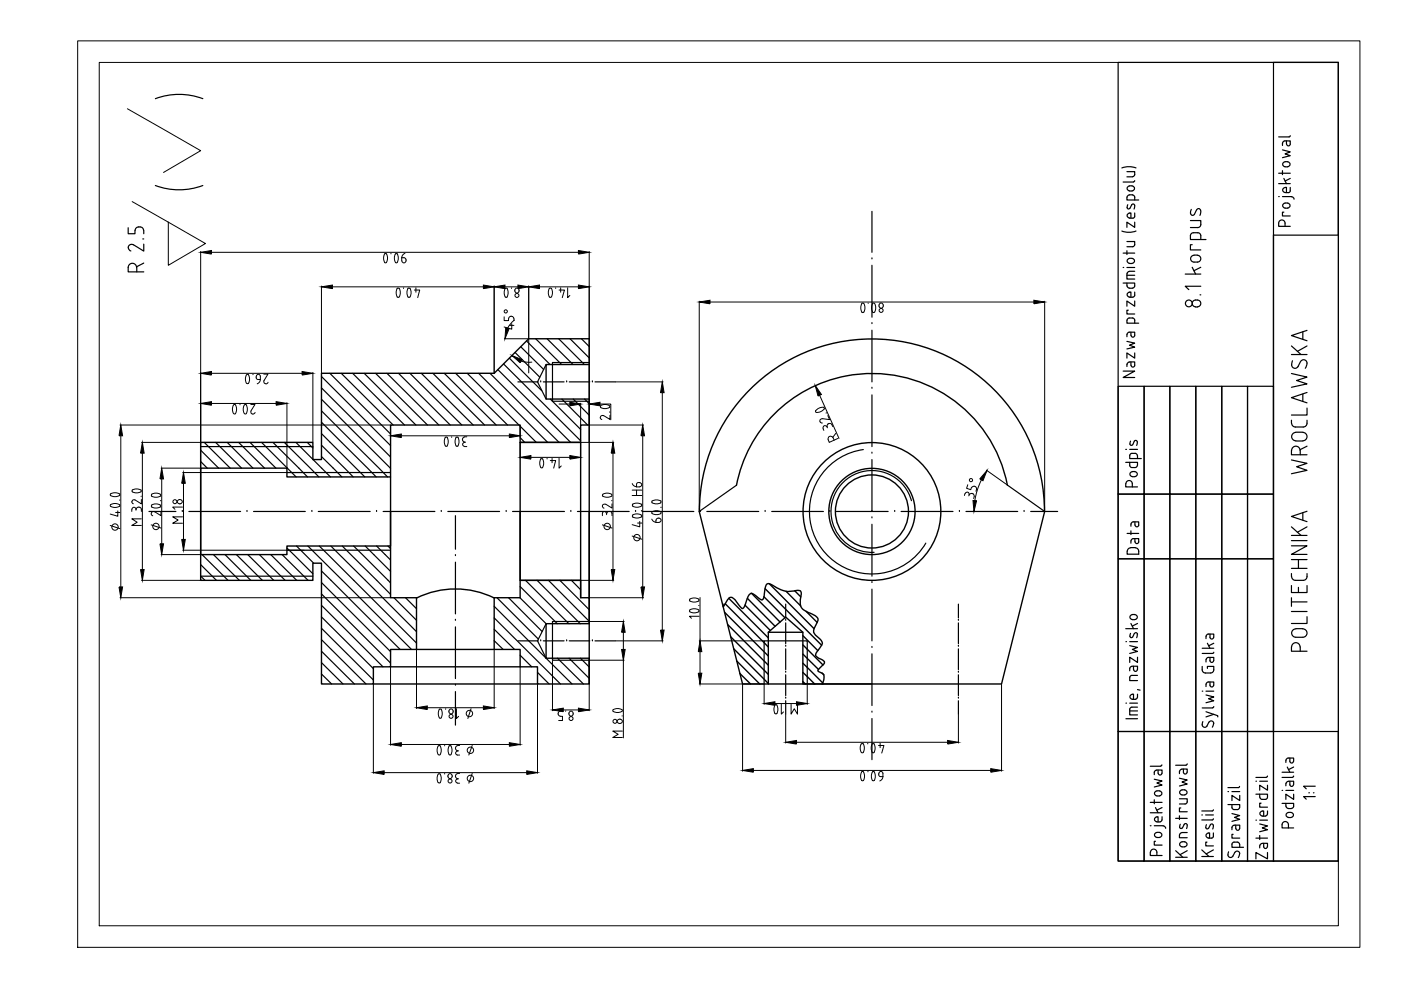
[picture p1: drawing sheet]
<svg xmlns="http://www.w3.org/2000/svg" width="297mm" height="210mm" viewBox="0 0 297 210" stroke-linecap="round" stroke-linejoin="round" font-family="sans-serif">
<g fill="none" stroke="#000" stroke-width=".21">
<path d="M16.5 8.7h271.8v192.2h-271.8zM21 13.2h262.8v183.1h-262.8zM27 23.1l15.5 8.8-7.8 4.7M28 42.7l15.6 8.9-7.9 4.6v-9.1M42.5 53.3v45.9M44.8 53.5h77.8M81.5 55.6h.4M81.5 53.9h.4M81.5 53.8l-.2 .7 .2 1.1M81.9 53.8l.3 .7-.3 1.1M82.9 53.7v.1M83.8 55.6h.4"/>
<path d="M83.8 53.9h.4M83.8 53.8l-.2 .7 .2 1.1M84.2 53.8l.2 .7-.2 1.1M85.2 54.6h.4a.5 .5 0 0 1 .5 .7 .5 .5 0 0 1-.8 .2l-.1-.2M85.9 53.7a1.24 1.24 0 0 0-.7 1.6M124.9 53.3v40.4M44.8 79.1h19.3M52.3 79.4h.2a1.61 1.61 0 0 1 .1 1.9h-.1a1.44 1.44 0 0 1-.2-1.9zM53.6 79.3v.1M54.6 79.4a.42 .42 0 0 1 .6 .4v.7h-.5a.54 .54 0 0 1-.4-.5 .54 .54 0 0 1 .3-.6zM55.9 79.3h.9l-.8 1.4a.42 .42 0 0 0 .3 .7M66.3 79v14.7"/>
<path d="M68.2 60.6v18.5M70.5 60.8h32M84.6 61.2l-.1-.1a1.24 1.24 0 0 0-.1 2l.2-.1M84.7 61.1l.2 .8-.2 1M85.6 61v.2M86.5 61.1h.2a1.44 1.44 0 0 1 .2 1.9l-.4-.1-.2-.7zM87.8 61.5h1.2l-.4 1.6M88.2 61v1M104.8 60.6v18.5M106.9 67.2v.8h.9v-.5M106.9 71.8h5.2M107.1 60.8h2.7"/>
<path d="M107.1 61.1h.3a1.36 1.36 0 0 1-.1 2l-.4-.9zM108 69h1M108.3 67.1l-.4 .2v.2M108.3 67h.2M108.5 61v.2M108.5 67.1l.4 .2v.2M108.5 68.7v1.1l-1.6-.5M109 67.5v.5M109.1 67.9l-1 .9-.5 .8M109.1 61.5v.2M109.2 61.7a.42 .42 0 0 0 .4 .4 .42 .42 0 0 0 .4-.4M109.2 61.5a.42 .42 0 0 1 .4-.4 .42 .42 0 0 1 .4 .4"/>
<path d="M110.1 61.5v.2M110.5 76.6l.9 .2h1.4M112.1 60.6v18.5M114.4 60.8h8.2M116.9 61.2l-.2-.1a1.24 1.24 0 0 0-.1 2l.3-.1M116.9 61.1l.2 .8-.2 1M117.8 61v.2M118.5 61.5h1.2l-.5 1.6M118.9 61v1M120.4 61v2.1l.4-.5M148.3 63.9v44.5M150.5 64h68.7"/>
<path d="M182.7 66.2h.4M183.1 64.4l-.1-.1a1.36 1.36 0 0 0-.3 1.9M183.2 64.4l.2 .7-.2 1.1M184.1 64.2v.1M185 66.2h.4M185.4 64.4l-.2-.1a1.36 1.36 0 0 0-.2 1.9M185.4 64.4l.3 .7-.3 1.1M186.4 64.7v.2M186.4 64.7a.45 .45 0 0 1 .6-.4 .45 .45 0 0 1 .2 .6 .42 .42 0 0 1-.4 .4 .42 .42 0 0 1-.4-.4M221.5 63.9v44.5M25.4 90.1h57.4M25.6 92.4v32"/>
<path d="M30 93.8h12.5M30.2 96.1v24.7M34.2 99.3h8.3M44.8 85.5h13.7M49.5 85.9l-.2 .7 .2 1.1M49.5 85.9l.3-.1a1.41 1.41 0 0 1-.1 2l-.2-.1M50.9 85.8h.1M51.8 85.9l-.2 .7 .2 1.1M51.8 85.9l.3-.1a1.41 1.41 0 0 1-.1 2l-.2-.1M53.2 85.8h.9l-.9 1.3M53.2 87.1a.42 .42 0 0 0 .4 .7M54.1 87.4l-.5 .4"/>
<path d="M55.2 80.5a1.02 1.02 0 0 1-.7 .9M56.8 81.1l-.4 .3M60.8 85.4v13.8M82.8 90.2v2.4M85.1 92.4h22.9M94.4 94.5h.4M94.4 92.8h.4M94.4 92.7l-.2 .7 .2 1.1M94.8 92.7l.2 .7-.2 1.1M95.8 92.6v.1M96.7 94.5h.4M96.7 92.8h.4"/>
<path d="M96.7 92.7l-.2 .7 .2 1.1M97.1 92.7l.2 .7-.2 1.1M98 93.1v.2M98.1 93.3l.2 .4h.2M98.5 93.8a.42 .42 0 0 0-.4 .4 .42 .42 0 0 0 .4 .4l.5 .1M98.5 92.7h-.2l-.2 .4M98.5 93.8h.2M98.5 92.6h.5M110.3 90.2v2.4M110.3 93.8v3.3M112.6 97h8.2M115 97.3l.3 .7-.3 1.1"/>
<path d="M115.1 97.3l-.2-.1a1.24 1.24 0 0 0-.1 2l.3-.1M116 97.2v.1M116.7 97.6h1.1l-.4 1.7M117.1 97.2v.9M118.5 97.2v2.1l.5-.5M118.5 85.7h2.3M123.1 85.5v4.6M125 90.1h11.4M127.2 85.7h2.3v3.3M127.3 88.5l.3 .5M127.4 86l1.1-.2 .7 .2M127.4 86v.4"/>
<path d="M127.9 88.1a.42 .42 0 0 0-.6 .4M129.2 86l.1 .3-.5 .3h-.7l-.7-.2M129.2 87.4h.1M129.3 88v.9l-1.4-.8M130 96.1v24.7M130.1 93.8h-7v3.3M130.5 81h10.1M136.3 92.4v32M140.4 83.3v50.3M172.9 87.1v.2a1.3 1.3 0 0 0 1.9-.8 1.33 1.33 0 0 0-1.9 .6M173.8 83.8l4.1 9.1M174.3 88.8a.44 .44 0 0 0-.5 .5 .44 .44 0 0 0 .6 .4"/>
<path d="M174.5 90.9l.2 .4M175.3 87.5l-.2 .1M175.3 90.5a.42 .42 0 0 0-.6-.2 .42 .42 0 0 0-.2 .5M175.3 90.5l.1 .2M175.5 88.1l.4 .9-1.6-.2M175.6 89.9l-.3 .3 .1 .3M175.8 89.8l-.2 .1M175.8 89.8l.4 .1 .2 .1M176.4 90l.2 .5M176.6 92.8a.55 .55 0 0 0-.7-.3 .55 .55 0 0 0-.3 .8l.2 .5 1.9-.9M176.6 92.8l.3 .5M177.2 91.9l-.6 .8"/>
<path d="M209.1 99.7l4.5 3.2M23.4 111.4l2 .7M23.5 107a1.36 1.36 0 0 1 1.9 .2 1.41 1.41 0 0 1-2-.1zM23.5 104.7a1.36 1.36 0 0 1 1.9 .2 1.41 1.41 0 0 1-2 0zM24.5 108.7h.9M25 108.3v1.2l-1.6-.5M25.3 106h.1M27.9 108v.4M27.9 106.4l.4 .4M28 108a.45 .45 0 0 1 .5-.4 .45 .45 0 0 1 .3 .6M28.1 104.3l1 .2 .8-.2M28.1 103.9l.7-.2 1.1 .2"/>
<path d="M28.1 103.9v.4M29.3 107.6l-.4 .2v.2M29.3 107.5h.2M29.5 107.6l.4 .2 .1 .6M29.9 103.9v.4M29.9 105.2h.1M30 110h-2.1l1.2 .7-1.2 .7h2.1M30 105.9v.9l-1.4-.8a.42 .42 0 0 0-.6 .4M32 111.3l2.1 .7M32 108.9l.4 .5M32.2 107.1l1-.3 .8 .3M32.2 104.8a1.3 1.3 0 0 1 1.9 .3 1.61 1.61 0 0 1-2 .1z"/>
<path d="M32.2 107.1l-.1 .2a1.24 1.24 0 0 0 2 0l-.1-.2M34 106.2h.1M34.1 108.4v.9l-1.4-.8a.42 .42 0 0 0-.6 .4M34.2 117.6h8.3M34.3 101.5v13.8M38 105.9a.42 .42 0 0 0-.4 .5 .42 .42 0 0 0 .4 .4M38 105.9h.2M38 106.8h.2M38.2 105.9a.42 .42 0 0 1 .5 .5 .42 .42 0 0 1-.5 .4M38.7 109.6h-2.1l1.2 .7-1.2 .6h2.1M38.7 107.5h-2.1l.5 .5M38.7 116.7h25.8"/>
<path d="M38.7 100.2h25.8M38.9 102.5v11.9M127.7 111.3l2.1 .7M127.8 104.8a1.3 1.3 0 0 1 1.9 .3 1.41 1.41 0 0 1-2-.1zM128.4 106.9a.44 .44 0 0 0-.7 .3 .44 .44 0 0 0 .4 .5M128.6 109.1a.47 .47 0 0 0-.3-.6 .47 .47 0 0 0-.6 .4v.4M128.7 108.9a.56 .56 0 0 1 .5-.5 .56 .56 0 0 1 .6 .5v.4M129.7 106.2h.1M129.8 106.8v.9l-1.4-.8M134 113.7l2.1 .6M134 105.1h2.1M134 103.9h2.1"/>
<path d="M134 102.5a1.02 1.02 0 0 0 .9 .7M134.1 109.2a1.3 1.3 0 0 1 2 .3 1.61 1.61 0 0 1-2 .1zM134.1 107.3l.8 .2 1-.2M134.2 107.3l-.1-.2a1.36 1.36 0 0 1 2 0l-.1 .2M135 102.8v.4h.6M135 103.9v1.2M135.2 110.9h.9M135.4 102.3l-.4 .2v.2M135.4 102.3h.2M135.6 110.6v1.1l-1.6-.5M135.6 102.3a.42 .42 0 0 1 .5 .5 .42 .42 0 0 1-.5 .4M136 108.3h.1"/>
<path d="M138.2 110.1a1.02 1.02 0 0 0 .9 .6M138.3 108.9l1.1 .2 .7-.2M139.5 109.8h.2M139.5 109.9l-.3 .1-.1 .8h.6M139.7 109.9a.42 .42 0 0 1 .5 .4 .42 .42 0 0 1-.5 .4M140.1 108.5v.4M140.1 106.2v.4M140.1 107.6h.1M140.1 108.5l-.7-.2-.8 .1-.3 .1v.4M140.1 106.2l-1.1-.2-.7 .2-.1 .2a1.36 1.36 0 0 0 1.9 .2M204.6 104.6l-.1 .5M204.7 104.6a.42 .42 0 0 1 .5-.2 .42 .42 0 0 1 .3 .5"/>
<path d="M205.2 102.8l-.3 .7 .9 .3 .2-.4M205.5 104.9l-.1 .2M206 104.6l.3 .1M206 104.7h-.4l-.1 .2M206.2 104.7l.3 .3v.2M206.5 103.1a.54 .54 0 0 1 .5 .6l-.1 .5M206.5 103.1l-.4 .1-.1 .2M206.6 105.3l-.2 .4M208.1 101.8l-.8 1.8-.6 2.6M25.4 126.7h57.4M30 123h12.5M88.3 137.8v12.4"/>
<path d="M104.8 137.8v12.4M123.1 123h7M125 140h7.3M125 131.8h7.3M125 126.7h11.4M130.5 135.9h10.1M132.2 134.1v3.6M132.2 140v16.4M146.3 129.3v.4M146.3 127l-.1 .2a1.32 1.32 0 0 0 2 .1l-.1-.3M146.3 129.7l1.1 .2 .7-.2M146.3 129.3l1.1-.2 .7 .2"/>
<path d="M146.3 127l1.1-.2 .7 .2M148.1 129.3v.4M148.1 128.4h.1M148.2 130.7h-2l.4 .4M148.3 135.9h13.6M148.4 126.7v9.2M148.4 138.2v4.5M79.2 145.1v18.8M82.8 141.4v16.6M85.1 157.8h22.9M90.6 150.1h11.9M93 158.1h.2a1.41 1.41 0 0 1-.1 2 1.5 1.5 0 0 1-.1-2z"/>
<path d="M93.1 150.4h.4M93.5 150.4a1.36 1.36 0 0 1-.2 1.9l-.2-.1-.2-.7 .2-1.1M94.3 158.1h.1M94.5 150.3v.1M95.2 150.7v.2M95.2 150.9a.42 .42 0 0 0 .4 .5 .42 .42 0 0 0 .5-.5M95.2 150.7a.42 .42 0 0 1 .4-.4 .42 .42 0 0 1 .5 .4M95.2 158.2l.3-.1a1.41 1.41 0 0 1-.1 2l-.2-.1M95.2 158.2l-.2 .7 .2 1.1M96.1 150.7v.2M96.6 158.5v.2M96.6 158.7l.2 .4 .2 .1"/>
<path d="M96.8 150.3v2l.4-.4M97 158.1l-.2 .1-.2 .3M97 158.1h.5M97.2 159.2a.46 .46 0 0 0-.6 .3 .46 .46 0 0 0 .4 .6h.5M99.9 150.3l-.7 2M100.1 158.1l-.7 2M110.3 141.4v16.6M114 145.1v18.8M117.1 140.1v10.6M118.3 151.2v.2M118.4 151.4l.2 .4 .7 .1v.9h-.9M118.8 150.8h-.2l-.2 .4"/>
<path d="M118.8 150.7h.5M119.4 150.5h3.2M119.9 150.7v.1M120.6 151.2v.2M120.7 151.4a.42 .42 0 0 0 .4 .4 .42 .42 0 0 0 .4-.4M120.7 151.2a.42 .42 0 0 1 .4-.4 .42 .42 0 0 1 .4 .4M121.5 151.2v.2M124.9 140.1v10.6M130 150.4l-.1 .2a1.36 1.36 0 0 0 1.9 .2M130 150.5l1.1-.3 .7 .3M131.3 153.4a.47 .47 0 0 1-.4-.6 .47 .47 0 0 1 .6-.3 .45 .45 0 0 1 .5 .4 .45 .45 0 0 1-.5 .5M131.3 153.4h.2"/>
<path d="M131.9 150.4v.5M131.9 151.8h.1M132 155h-2.1l1.2 .7-1.2 .7h2.1M148.3 145h13.6M157.4 145.1v18.4M162 145.1v4.2M164.3 149.2h4.6M164.3 149.5l.2-.1a1.61 1.61 0 0 1 .2 1.9l-.2 .1a1.58 1.58 0 0 1-.2-1.9zM165.7 149.3v2.1l.4-.5M166.6 151.5v6.1M167.7 149.3v2.1l.7-1.1 .7 1.1v-2.1M168.9 157.4h32"/>
<path d="M171.2 145.1v4.2M182.6 157.7l-.2 .7 .2 1.1M182.6 159.5h.4M182.6 157.7h.4M183 157.7l.3 .7-.3 1.1M184 157.6v.1M184.9 159.5h.4M184.9 157.7h.4M184.9 157.7l-.2 .7 .2 1.1M185.3 157.7l.2 .7-.2 1.1M186.3 158.1h1.1l-.5 1.6M186.6 157.6v.9"/>
<path d="M203.2 151.5v6.1M212.3 145.1v18.4M81.4 163.8h30.3M92.9 165.9a1.3 1.3 0 0 1 .3-1.9l.3 .9-.2 1M92.9 165.9h.4M94.3 164v.1M95 164.5v.2M95 164.7a.42 .42 0 0 0 .4 .4 .42 .42 0 0 0 .4-.4M95 164.5a.42 .42 0 0 1 .4-.5 .42 .42 0 0 1 .4 .5M95.9 164.5v.2M96.6 164.5v.2M96.6 164.7a.54 .54 0 0 0 .6 .4"/>
<path d="M97 165.2a.42 .42 0 0 0-.4 .4 .42 .42 0 0 0 .4 .4M97 164l-.2 .1-.2 .4M97 166.1h.5M97 164h.5M100.1 164l-.7 2.1M159.7 163.4h50.4M182.7 163.7l.2-.1 .3 .4 .1 .8-.2 .7M182.7 165.4h.4M182.7 163.7l-.2 .7 .2 1.1M184 163.5v.1M185 165.4h.4M185 165.5a1.36 1.36 0 0 1 .2-1.9l.4 .8-.2 1.1"/>
<path d="M186.3 164v.2M186.3 164.2l.2 .4 .2 .1M186.4 164a.42 .42 0 0 1 .4-.4 .42 .42 0 0 1 .4 .4v.7M186.8 164.7h.4M187.2 164.7a1.02 1.02 0 0 1-.7 .9"/>
<circle cx="107.2" cy="66" r=".34"/>
<circle cx="109.6" cy="62.6" r=".42"/>
<circle cx="186.8" cy="65.8" r=".42"/>
<circle cx="24.4" cy="111.7" r=".68"/>
<circle cx="33.1" cy="111.6" r=".68"/>
<circle cx="37.1" cy="106.4" r=".42"/>
<circle cx="128.7" cy="111.6" r=".68"/>
<circle cx="135" cy="114" r=".68"/>
<circle cx="205.9" cy="101.8" r=".34"/>
<circle cx="95.6" cy="151.9" r=".42"/>
<circle cx="99.5" cy="151.3" r=".68"/>
<circle cx="99.7" cy="159.1" r=".68"/>
<circle cx="121.1" cy="152.3" r=".42"/>
<circle cx="130.4" cy="152.9" r=".42"/>
<circle cx="95.4" cy="165.6" r=".42"/>
<circle cx="99.7" cy="165" r=".68"/>
</g>
<g fill="none" stroke="#000" stroke-width=".25">
<path d="M237.1 13.2h46.7v169.4h-46.7zM270 13.2h13.8v36.7h-13.8zM32.9 20.9a14.4 14.4 0 0 1 10.1 0M32.9 39.3a14.4 14.4 0 0 0 10.1 0M237.9 35.6l1.5-.3 1.5 .3M238.1 38.6h2.2M238.9 36.4h1.7v.6l-.3 .4-1.4 .1M239.5 39.4h.5M239.5 39.4a.51 .51 0 0 0-.5 .5 .51 .51 0 0 0 .5 .6M240 39.4a.51 .51 0 0 1 .5 .5 .51 .51 0 0 1-.5 .6M240.6 38.3l-.3 .3M271.1 38.9h2.5"/>
<path d="M271.1 36.7h2.5M271.9 31.8l1.7 .4-1.1 .4 1.1 .4-1.7 .4M271.9 30.3v.5M271.9 36.2v.8M271.9 30.3l.3-.4h1.4v.7a.38 .38 0 0 1-.4 .3 .38 .38 0 0 1-.4-.3M272 34.6a1.03 1.03 0 0 1 1.4 0 .55 .55 0 0 1-.4 .8l-.5-.1a.51 .51 0 0 1-.5-.7zM272.2 37.8l.6 1.1M272.8 29.9v.7M273.6 28.8l-.3 .2h-2.2M273.6 39.7v.8l-.2 .3h-.9a.58 .58 0 0 1-.5-.7 .58 .58 0 0 1 .8-.4v1.1M273.6 37.8l-1.1 .6M27.2 48.3v1.3h1.4v-.8"/>
<path d="M27.2 52.5l.2 .5 .3 .2M29 56.7a.89 .89 0 0 0-.9-.9 .89 .89 0 0 0-.9 .9v.9h3.3M29 56.7v.9M30.3 50.7h.2M30.4 48.8a.9 .9 0 0 0-.9-.7 .9 .9 0 0 0-.8 .7M30.5 51.8v1.4l-2.2-1.3a.72 .72 0 0 0-1.1 .6M30.5 55.8l-1.5 .7M30.5 48.8v.8M184.9 54.9h.1M184.9 44.8v8.7M184.9 56.2v11.1M237.9 49l1.5 .3 1.5-.3"/>
<path d="M238.1 56.7h.2M238.1 53.7h2.5M238.9 51.2h1.7v.6l-.3 .4-1.4 .1M238.9 53.2v.8M238.9 58.4h1.7M238.9 56.7h1.7M239 44l.3 .3 .2-.1M239.1 43.4l-.1 .6M239.4 57.6h-.2l-.3 .4v1.2h1.7M239.4 41.3l-.4 .3-.1 .8h2.5M239.4 57.5h1.2M239.4 41.3h.7"/>
<path d="M239.5 45.2h.3v1.1M239.5 54.8h.5M239.5 55.9h.5M239.5 40.5h.5M239.5 54.8a.51 .51 0 0 0-.5 .5 .51 .51 0 0 0 .5 .5M239.5 45.2a.51 .51 0 0 0-.5 .5 .51 .51 0 0 0 .5 .5M239.9 43.4a.34 .34 0 0 1 .4-.1 .34 .34 0 0 1 .3 .3l-.2 .7M239.9 43.4l-.3 .8M240 54.8a.51 .51 0 0 1 .5 .5 .51 .51 0 0 1-.5 .5M240.1 41.3l.4 .3 .1 .8M240.6 47.1v1.1l-1.7-1.1v1.1M240.6 45.2v.7l-.2 .3-.9 .1"/>
<path d="M251.3 58.1h3.3M252.4 46.8h2.2v.8a.63 .63 0 0 1-.6 .6h-1.6M252.6 44.4l-.1 .3a.57 .57 0 0 0-.1 .7 .57 .57 0 0 0 .7 .2l.1-.1M252.8 51.9h-.4v1.1h2.2M252.8 56.7l.7 1.4M253.2 54.1a.72 .72 0 0 0-.8 .7 .72 .72 0 0 0 .8 .8h.7a.72 .72 0 0 0 .7-.8 .72 .72 0 0 0-.7-.7M253.2 54.1h.7M253.7 44.5l-.5 1M253.7 44.5l.3-.2a.42 .42 0 0 1 .6 .3M254.6 44.7l-.2 1M254.6 50.8v-.8a.64 .64 0 0 0-.6-.7h-1a.63 .63 0 0 0-.6 .7v.8h3.3M254.6 56.7l-1.4 .7"/>
<path d="M271.1 41.7h.1M271.9 41.7h2M272.2 45h-.3v.8h1.7M272.5 48v-.7a.68 .68 0 0 0-.7-.7 .68 .68 0 0 0-.7 .7v.7h2.5M272.5 43h.5M272.5 44.1h.5M272.5 43.1a.51 .51 0 0 0-.6 .5 .51 .51 0 0 0 .6 .5M273 43.1a.51 .51 0 0 1 .5 .5 .51 .51 0 0 1-.5 .5M273.9 41.7l.4 .3 .1 .2M68.2 79.8l14.6 14.7M69.9 79.1l12.9 12.9M72.3 79.1l11.1 11"/>
<path d="M74.8 79.1l11 11M77.2 79.1l11 11M79.6 79.1l11 11M82 79.1l11 11M84.5 79.1l11 11M86.9 79.1l11 11M89.3 79.1l11 11M91.8 79.1l10.9 11M94.2 79.1l11 11M96.6 79.1l11 11M99.1 79.1l10.9 11M101.5 79.1l14.6 14.7"/>
<path d="M103.9 79.1l14.6 14.7M105.6 78.4l15.4 15.4M106.8 77.2l16.3 16.3M108 75.9l6.9 6.9M109.2 74.7l5.2 5.3M110.4 73.5l4.9 4.8M111.6 72.3l5 5M113.6 71.8l5.5 5.5M115.8 77.3l-1.8 3.7 1.8 3.6M116 71.8l5.5 5.5M118.4 71.8l5.5 5.5M120.9 71.8l4 4.1"/>
<path d="M123.3 71.8l1.6 1.7M124.9 76.9h-7.8v8.2h7.8M184.9 68.6h.1M184.9 70v11M238.1 78.7h2.5l-2.5 1.3h2.5M238.1 60h2.5l-.1 .8-.4 .3M238.9 72.4l1.7 .4-1.1 .4 1.1 .4-1.7 .4M238.9 60l.1 .8 .4 .3M239.2 65.8h-.3v.8h1.7M239.4 76.8l-.4 .2-.1 .7M239.4 76.7h1.2v.8a.38 .38 0 0 1-.4 .3 .38 .38 0 0 1-.4-.3v-.8M239.4 61.1h.7"/>
<path d="M239.5 61.9h.3v1.1M239.5 63h.7M239.5 62a.51 .51 0 0 0-.5 .5 .51 .51 0 0 0 .5 .5M239.8 70.4v.7a.38 .38 0 0 0 .4 .4 .38 .38 0 0 0 .4-.4v-.7h-1.2l-.4 .3-.1 .7M240.6 74.8v1.1l-1.7-1.1v1.1M240.6 68.5l-.1-.8a1.19 1.19 0 0 0-1.3-.2l-.3 .4v.6h2.5M240.6 63.8v1.1l-1.7-1.1v1.1M240.6 61.9l-.1 .9-.3 .2M253.5 65.1a.76 .76 0 0 1-.7-1 .76 .76 0 0 1 1.1-.5 .72 .72 0 0 1 .7 .7 .72 .72 0 0 1-.7 .8M253.5 65.1h.4M254.4 62.5h.2M254.6 60.7h-3.3l.8 .7"/>
<path d="M273.8 79.2l3.3 .8-2.2 .7 2.2 .7-3.3 .7M273.8 75.2h3.3M273.8 73.3l2 1.9M274 76.5l-.1 .3a.79 .79 0 0 0 .2 1.1 .79 .79 0 0 0 1.1-.2l.5-1M275.8 76.7a.77 .77 0 0 1 1.1-.3 .77 .77 0 0 1 .1 1.2l-.3 .5M276.2 70.3v1.6M277.1 70l-3.3 1.1 3.3 1.1M277.1 73.3l-2 1.2M42.5 97.9l1.4 1.4M42.5 95.4l3.9 3.9M42.5 94.7h23.8M43.3 93.8l5.5 5.5"/>
<path d="M45.7 93.8l5.5 5.5M48.2 93.8l5.4 5.5M50.6 93.8l5.5 5.5M53 93.8l5.5 5.5M55.5 93.8l7.3 7.3M57.9 93.8l7.3 7.3M60.3 93.8l7.3 7.3M62.7 93.8l3.6 3.6M65.2 93.8l1.1 1.2M66.4 97.4l3.7 3.7M68.2 94.4l6.7 6.7M68.2 91.9l9.1 9.2"/>
<path d="M68.2 89.5l11.6 11.6M68.2 87.1l14 14M68.2 84.7l14.6 14.6M68.2 82.2l14.6 14.7M68.2 96.8l4.3 4.3M109.8 81h4.3M110.3 92.8l1 1M110.3 90.4l3.4 3.4M114.6 81h.1M115.2 81h4.4M116.7 84.6l6.4 6.4M119.1 84.6l5.5 5.5"/>
<path d="M120.1 81h.1M120.7 81h4.4M121.5 84.6l3.4 3.4M124 84.6l.9 1M125.6 81h.1M126.2 81h4.2M183 95.3a13.3 13.3 0 0 0-9.2 20.5 13.3 13.3 0 0 0 22.5-.6M184.9 96.1h.1M184.9 82.3h.1M184.9 83.7v11M184.9 97.4v11M237.1 81.9h5.5v22.9h-5.5z"/>
<path d="M238.7 98h2.5v.7M238.7 95.3h.1M239.5 98l.1 .9a1.19 1.19 0 0 0 1.3 .2l.2-.4M239.5 95.3h1.7M239.7 93.5l-.1 .8 .2 .1 .3-.1M240.1 100h.5M240.2 94.3l.3-.7a.34 .34 0 0 1 .4-.2 .34 .34 0 0 1 .2 .3l-.1 .7M241.1 96.6v-.2a1.19 1.19 0 0 0-1.3-.2l-.3 .4v.6h2.5M241.2 96.6v.6M242.6 81.9h5.4v22.9h-5.4zM248 81.9h5.5v22.9h-5.5zM253.5 81.9h5.5v22.9h-5.5z"/>
<path d="M259 81.9h5.5v22.9h-5.5zM264.5 81.9h5.5v22.9h-5.5zM273.8 97.5l3.3 .7-2.2 .8 2.2 .7-3.3 .7M273.8 95.5v.9h3.3M273.8 89.1v.6M274.7 91.7a.89 .89 0 0 0-.8 .9 .89 .89 0 0 0 .8 .9M274.7 93.5h1.5M274.7 91.6h1.5M275.6 95.5a.89 .89 0 0 0-.9-.9 .89 .89 0 0 0-.8 .9M275.7 95.5v.9M276.2 91.7a.89 .89 0 0 1 .9 .9 .89 .89 0 0 1-.9 .9M276.2 83.6v1.5"/>
<path d="M277.1 89.1a1.11 1.11 0 0 1-.5 1.4h-1.9a.8 .8 0 0 1-.8-.8M277.1 86.5v1.5h-3.3M277.1 83.2l-3.3 1.1 3.3 1.1M277.1 94.6l-1.4 .7M31.6 108.4h5.7M38.7 108.4h.1M40 108.4h11M42.5 119.7l3.4 3.3M42.8 117.6l5.5 5.4M45.3 117.6l5.5 5.4M47.7 117.6l5.5 5.4M50.1 117.6l5.5 5.4"/>
<path d="M52.4 108.4h.1M52.5 117.6l5.5 5.4M53.8 108.4h10.9M55 117.6l5.5 5.4M57.4 117.6l5.5 5.4M59.8 117.6l5.5 5.4M60.8 116.2l5.5 5.5M60.8 100.2h22M60.8 116.7h22M62.9 115.8l3.6 3.6M65.3 115.8l21.9 21.9M66.1 108.4h.1"/>
<path d="M67.5 108.4h11M67.7 115.8l20.6 20.5M70.1 115.8l18.2 18.1M72.6 115.8l10.2 10.2M75 115.8l7.8 7.8M77.4 115.8l5.4 5.3M79.8 108.4h.1M79.8 115.8l3 2.9M81.2 108.4h11M82.3 115.8l.5 .5M93.6 108.4h.1M95 108.4h10.9"/>
<path d="M96.6 117.8h.1M96.6 109.3v7.1M96.6 119.2v11M107.3 108.4h.1M108.7 108.4h11M121 108.4h.1M122.4 108.4h11M134.7 108.4h.1M136.1 108.4h11M148.5 108.4h.1M149.9 108.4h11M156.1 102.9l-7.8 5.5"/>
<path d="M162.2 108.4h.1M163.6 108.4h11M175.9 108.4h.1M177.3 108.4h11M184.9 109.8h.1M184.9 108.4h.1M184.9 111.2v11M189.7 108.4h.1M191.1 108.4h11M193.2 106.2a8.7 8.7 0 0 0-10-6.3 8.7 8.7 0 0 0-6.9 9.6 8.7 8.7 0 0 0 9 7.6M203.4 108.4h.1M204.8 108.4h11"/>
<path d="M213.7 102.9l7.8 5.5M217.1 108.4h.1M218.5 108.4h5.7M237.1 118.5h5.5v36.6h-5.5zM237.1 104.8h5.5v13.7h-5.5zM238.7 102.6v.6h2.5M238.7 102.6a.68 .68 0 0 1 .7-.7 .68 .68 0 0 1 .7 .7v.6M239 113.1h2.4M239.7 116.1a.72 .72 0 0 0-.7 .8M239.7 116.1h1M239.8 112.6v.8M240.1 101.1h.5"/>
<path d="M240.1 100a.51 .51 0 0 0-.5 .5 .51 .51 0 0 0 .5 .5M240.6 114.2l.1 .7a.38 .38 0 0 0 .3 .4 .38 .38 0 0 0 .4-.4v-.7h-1.1l-.4 .2-.1 .8M240.6 110.6l.1 .7a.38 .38 0 0 0 .3 .4 .38 .38 0 0 0 .4-.4v-.7h-1.1l-.4 .3-.1 .7M240.6 100a.51 .51 0 0 1 .5 .5 .51 .51 0 0 1-.5 .5M240.7 116.1a.72 .72 0 0 1 .7 .8v.6h-2.4v-.6M242.6 118.5h5.4v36.6h-5.4zM242.6 104.8h5.4v13.7h-5.4zM248 118.5h5.5v36.6h-5.5zM248 104.8h5.5v13.7h-5.5zM253.5 118.5h5.5v36.6h-5.5zM253.5 104.8h5.5v13.7h-5.5zM259 118.5h5.5v36.6h-5.5z"/>
<path d="M259 104.8h5.5v13.7h-5.5zM264.5 118.5h5.5v36.6h-5.5zM264.5 104.8h5.5v13.7h-5.5zM273.8 115.7h3.3l-3.3 1.8h3.3M273.8 118.6h3.3M273.8 114.6h3.3M273.8 113.5h3.3M273.8 111.7l2 1.8M275.3 118.6v1.9M276.2 108.7v1.6M277.1 108.4l-3.3 1.1 3.3 1.1M277.1 111.7l-2 1.1"/>
<path d="M66.3 122.2h-23.8l1 .8M68.2 138.1l6.9 6.9M68.2 135.6l9.4 9.4M68.2 133.2l11 11M68.2 130.8l11 11M68.2 128.3l13 13.1M68.2 125.9l14.6 14.7M68.2 123.5l14.6 14.7M68.2 121.1l16.6 16.6M83.5 126.7l4.8 4.8M86 126.7l2.3 2.4M96.6 131.5h.1"/>
<path d="M96.6 132.9v11M104.8 135.8l1.9 1.9M104.8 133.4l4.3 4.3M104.8 131l14 14M104.8 128.6l11 11M105.4 126.7l8.7 8.8M107.8 126.7l7.1 7.2M109.8 135.9h4.3M110.2 126.7l5.6 5.5-1.8 3.7 1.8 3.7M110.3 138.9l2.4 2.5M110.3 124.4l7.9 7.8M111.4 123l9.2 9.2"/>
<path d="M113.9 123l9.1 9.2M114.6 135.9h.1M115.2 135.9h4.4M115.8 139.6l5.5 5.4M116.3 123l8.6 8.7M118.2 139.6l5.5 5.4M118.7 123l6.2 6.3M120.1 135.9h.1M120.7 139.6l4.2 4.2M120.7 135.9h4.4M121.2 123l1.9 2M123.1 139.6l1.8 1.8"/>
<path d="M124.8 126.7l.1 .2M124.9 131.8h-7.8v8.2h7.8M124.9 139.6v5.4M125.6 135.9h.1M126.2 135.9h4.2M166.6 131.5h.1M166.6 137h.1M166.6 128.1v2.9M166.6 132.1v4.4M166.6 137.6v4.4M184.9 137.3h.1M184.9 123.5h.1"/>
<path d="M184.9 124.9v11M184.9 138.6v11M203.2 131.5h.1M203.2 137h.1M203.2 128.1v2.9M203.2 132.1v4.4M203.2 137.6v4.4M238.7 133.3h2.5M238.7 136h.1M239.5 136.9l1.7 .4-1.1 .4 1.1 .4-1.7 .4M239.5 136h1.7M239.7 134.3l-.1 .7 .2 .2 .3-.1"/>
<path d="M239.8 132.2l.5 1.1M240.1 130.3h.5M240.1 131.4h.5M240.1 130.3a.51 .51 0 0 0-.5 .5 .51 .51 0 0 0 .5 .5M240.5 134.3l-.3 .8M240.5 134.3a.34 .34 0 0 1 .4-.2 .34 .34 0 0 1 .3 .4M240.6 130.3a.51 .51 0 0 1 .5 .5 .51 .51 0 0 1-.5 .5M241.1 134.5l-.1 .7M241.2 139.3v1.1l-1.7-1.1v1.1M241.2 132.2l-1.1 .5M254.9 137.4h2.4M255.7 134.9v.5"/>
<path d="M255.7 139.9v.5M255.7 139.9l.3-.4 1.3-.1v.7M255.7 134.9l.3-.4 1.3-.1v.7M256 136.4l.5 1M256.5 139.4v.7a.38 .38 0 0 0 .4 .3 .38 .38 0 0 0 .4-.3M256.5 134.4v.7a.38 .38 0 0 0 .4 .4 .38 .38 0 0 0 .4-.4M257.3 136.4l-1.1 .5M257.3 138.3l-.2 .2h-2.2M273.8 137.1v1h3.3M273.8 124.1v1.5h3.3v-1.5M273.8 129.7h3.3M273.8 127.6h3.3"/>
<path d="M273.8 121.6v.6M273.8 126.7v1.9M273.8 120.5h3.3M274.7 133.3a.89 .89 0 0 0-.8 .9 .89 .89 0 0 0 .8 .9h1.5a.89 .89 0 0 0 .9-.9 .89 .89 0 0 0-.9-.9M274.7 133.3h1.5M275.3 124.5v1.1M275.6 137.1a.89 .89 0 0 0-.9-.8 .89 .89 0 0 0-.8 .8M275.7 137.1v1M277.1 130.8v1.4h-3.3M277.1 121.6a1.11 1.11 0 0 1-.5 1.4h-1.9a.8 .8 0 0 1-.8-.8M68.2 142.9l2.1 2.1M68.2 140.5l4.5 4.5"/>
<path d="M96.6 145.3h.1M96.6 146.6v7.1M110.3 141.3v.1M114 145h.1M114 142.6l2.4 2.4M162 145v-9.1h9.2v9.1M166.6 142.5h.1M166.6 148h.1M166.6 143.1v4.4M166.6 148.6v2.9M184.9 151h.1M184.9 152.3v8.8"/>
<path d="M203.2 142.5h.1M203.2 148h.1M203.2 143.1v4.4M203.2 148.6v2.9M237.1 155.1h5.5v27.5h-5.5zM238.7 152.4h2.5M238.7 149.1h.1M239.5 150.7h1.7M239.5 149.1h1.7M240 141.3h1.2v.7M240 141.3l-.4 .2-.1 .7M240.1 147.2h.2v1.1"/>
<path d="M240.1 147.2a.53 .53 0 0 0-.5 .6 .53 .53 0 0 0 .5 .5l.8-.1 .2-.3M240.3 141.3v.7M240.4 142a.38 .38 0 0 0 .3 .4 .38 .38 0 0 0 .4-.4M241.2 149.9h-1.2l-.4 .3-.1 1.4h1.7M241.2 143.2l-1.4 .1-.3 .4v.6h1.7M241.2 147.2v.7M241.2 146.2l.5 .1M242.6 155.1h5.4v27.5h-5.4zM248 155.1h5.5v27.5h-5.5zM253.5 155.1h5.5v27.5h-5.5zM254.9 141.3v.7a.68 .68 0 0 0 .7 .7h1.1a.68 .68 0 0 0 .6-.7v-.7h-1.3v.4M254.9 150.1h2.2"/>
<path d="M254.9 146.5h.1M255 153a.66 .66 0 0 0-.1 .9 .66 .66 0 0 0 .9 .2l.5-1a.56 .56 0 0 1 .6-.2 .56 .56 0 0 1 .4 .5M255.7 150.9l2.5 .9v.2M255.7 147.3l1.6 .5-1.1 .4 1.1 .4-1.6 .4M255.7 146.5h1.6M255.7 145.1v.5M255.7 145.1l.3-.4 1.3-.1v.7M256.5 144.6v.7a.38 .38 0 0 0 .4 .4 .38 .38 0 0 0 .4-.4M257.3 153.4l-.3 .8M257.3 151.5l-1.6 .5M257.3 149.8l-.2 .3M259 155.1h5.5v27.5h-5.5z"/>
<path d="M264.5 155.1h5.5v27.5h-5.5zM270 155.1h13.8v27.5h-13.8zM270 155.1v-105.2v105.2M243.9 175.1h.2M243.9 172.3h2.5M243.9 170.1h2.5M243.9 162.5h2.2M244.7 165.2l1.7 .4-1.1 .4 1.1 .4-1.7 .5M244.7 175.1h1.9M244.7 169.6v.8M245 178.4h-.3v.8h1.7M245 171.2l.5 1.1"/>
<path d="M245.2 163.3l-.4 .2-.1 .7M245.2 163.3h1.2v.6M245.3 173.2h.2v1.1M245.3 176.5h.5M245.3 177.6h.5M245.3 174.3h.7M245.3 167.7h.5M245.3 168.8h.5M245.3 176.5a.51 .51 0 0 0-.5 .5 .51 .51 0 0 0 .5 .5M245.3 173.2a.51 .51 0 0 0-.5 .5 .51 .51 0 0 0 .5 .5M245.3 167.7a.51 .51 0 0 0-.5 .5 .51 .51 0 0 0 .5 .5M245.5 163.3v.6"/>
<path d="M245.6 163.9a.38 .38 0 0 0 .4 .4 .38 .38 0 0 0 .3-.4M245.8 176.5a.51 .51 0 0 1 .5 .5 .51 .51 0 0 1-.5 .5M245.8 167.7a.51 .51 0 0 1 .5 .5 .51 .51 0 0 1-.5 .5M246.3 162.2l-.2 .2M246.3 173.8l-.3 .4M246.4 173.2v.6M246.4 171.2l-1.1 .6M246.6 175.1l.5 .3v.2M249.3 173.5h2.4M249.3 162.2h2.2M250.1 177v.6h1.6M250.1 169.4h1.6v.6l-.2 .4-1.4 .1"/>
<path d="M250.1 165l1.6 .4-1.1 .4 1.1 .4-1.6 .5M250.1 163.6v.4M250.1 173v.8M250.2 174.8l-.1 .7 .3 .2 .3-.2M250.4 171.3h-.3v.8h1.6M250.6 163.1h1.1v.6M250.6 176.5h1.1M250.6 176.6l-.4 .2-.1 .2M250.6 163.1l-.4 .2-.1 .3M250.6 178.5h.6M250.6 179.6h.6M250.6 167.5h.6"/>
<path d="M250.6 168.6h.6M250.6 178.5a.51 .51 0 0 0-.5 .5 .51 .51 0 0 0 .5 .5M250.6 167.5a.51 .51 0 0 0-.5 .5 .51 .51 0 0 0 .5 .5M250.9 163.1v.6a.38 .38 0 0 0 .4 .4 .38 .38 0 0 0 .4-.4M251.1 174.8a.34 .34 0 0 1 .4-.2 .34 .34 0 0 1 .2 .3M251.1 174.8l-.4 .7M251.2 178.5a.51 .51 0 0 1 .5 .5 .51 .51 0 0 1-.5 .5M251.2 167.5a.51 .51 0 0 1 .5 .5 .51 .51 0 0 1-.5 .5M251.7 174.9l-.1 .8M251.7 162l-.2 .2M254.8 172.8h.1M255.6 172.8h1.7"/>
<path d="M255.8 174.8l-.1 .6 .2 .4 .3-.2 .4-.7M255.9 178.5h-.2v.9h1.6M256.2 176.6a.51 .51 0 0 0-.5 .6 .51 .51 0 0 0 .5 .5M256.2 176.6h.3v1.1M256.6 174.9a.34 .34 0 0 1 .4-.2 .34 .34 0 0 1 .3 .3M257.3 175l-.2 .8M257.3 176.6l-.1 .9-.3 .2h-.7M257.3 173.6l-.3 .2h-2.2M257.3 171.7l-.3 .2h-2.2M260.4 170.6h2.4v.6M260.4 167.8h.1M261.2 172.5l1.6 .4-1.1 .4 1.1 .4-1.6 .4"/>
<path d="M261.2 170.6l.1 .8a1.19 1.19 0 0 0 1.3 .2l.2-.4M261.2 167.8h1.6M261.5 176.9h-.3v.8h1.6M262 174.9v.8M262 175.7a.38 .38 0 0 0 .4 .4 .38 .38 0 0 0 .4-.4M262.8 166.7l-.2 .3h-2.2M262.8 179l-.1-.2a1.19 1.19 0 0 0-1.3-.2l-.2 .4v.6h2.5M262.8 175.7v-.8l-1.1 .1-.4 .2-.1 .7M262.8 168.6v1.1l-1.6-1.1v1.1M262.8 179v.6M266.3 168.4h2.4v.9a1.19 1.19 0 0 1-1.3 .1l-.3-.4M266.3 177.7h2.4"/>
<path d="M266.3 173.9h.1M266.3 165.6h.1M266.3 164.8h2.2M267.1 174.7l1.6 .4-1.1 .4 1.1 .4-1.6 .4M267.1 168.4v.6M267.1 177.2v.8M267.1 179.3v.5M267.1 173.9h1.6M267.1 165.6h1.6M267.4 170.3h-.3v.8h1.6M267.6 178.8h1.1v.7M267.6 178.8l-.4 .3-.1 .2"/>
<path d="M267.6 171.9h.3v1.1M267.6 173h.7M267.6 172a.51 .51 0 0 0-.5 .5 .51 .51 0 0 0 .5 .5M267.9 178.8v.7a.38 .38 0 0 0 .4 .4 .38 .38 0 0 0 .4-.4M268.7 172.6l-.4 .4M268.7 164.5l-.2 .3M268.7 166.5v1l-1.6-1v1M268.7 171.9v.7M271.8 170.3h2.5v.6l-.3 .4-.9 .1-.4-.2v-.3M271.8 164.8h2.2M271.8 167.6h.1M271.8 163.7h2.5"/>
<path d="M272.6 161.2v.5M272.6 166.1v.5M272.6 170.3v.6M272.6 167.6h1.7M272.7 161.2l.2-.4 1.4-.1v.7M272.9 162.6l.6 1.1M273.1 165.7l-.4 .2v.2M273.1 165.6h1.2v.8M273.2 173.3a.51 .51 0 0 1-.5-.5 .51 .51 0 0 1 .5-.5l.5-.1a.53 .53 0 0 1 .5 .6 .53 .53 0 0 1-.5 .5M273.2 175.5v-.6a.68 .68 0 0 0-.7-.7 .68 .68 0 0 0-.7 .7v.6h2.5M273.2 173.3h.5M273.5 165.6v.8a.38 .38 0 0 0 .4 .3 .38 .38 0 0 0 .3-.3"/>
<path d="M273.5 160.7v.7a.38 .38 0 0 0 .4 .4 .38 .38 0 0 0 .3-.4M274.3 168.4v1.1l-1.7-1.1v1.1M274.3 162.6l-1.1 .6M274.3 164.5l-.3 .3M277.5 168.1h.1M278.5 168.1h.1M278.8 168.9h-2.4l.5 .5M278.8 166.7h-2.4l.5 .5M243.9 180.7v.7h2.5M243.9 180.7a.68 .68 0 0 1 .7-.7 .68 .68 0 0 1 .7 .7v.7M249.3 181.8h2.4M249.3 180.4l1.5 1.4"/>
<path d="M251.7 180.4l-1.5 .8M254.8 181.6h2.5M254.8 180.2l1.5 1.4M257.3 180.2l-1.6 .8M260.5 180.6a.66 .66 0 0 0-.1 .9 .66 .66 0 0 0 .9 .2l.1-.2M262.8 181l-.3 .8M262.8 181a.55 .55 0 0 0-.4-.5 .55 .55 0 0 0-.6 .3l-.4 .7M268.7 180.7v1.4l-2.4-1.4v1.4"/>
<circle cx="252.1" cy="64.3" r=".72"/>
</g>
<g fill="none" stroke="#000" stroke-width=".3">
<path d="M124.9 77.3h-9.1v7.3h9.1M42.5 93.8h23.8v3.6h1.9v-18.3h36.6l7.3-7.3h12.8v73.2h-10.9v-3.6h-3.7v-3.7h-27.5v3.7h-3.6v3.6h-11v-25.6h-1.9v3.6h-23.8zM124.9 90.1h-1.8v36.6h1.8v-18.3M82.8 101.1h-22v-1.8h-18.3v18.3h18.3v-1.8h22v-7.4M110.3 108.4v18.3h-5.5v11M148.3 108.4l9.1 36.6h54.9l9.2-36.6M156.1 102.9a29.3 29.3 0 0 1 28.8-23.7 29.3 29.3 0 0 1 28.7 23.7M221.4 108.4a36.6 36.6 0 0 0-36.5-36.5 36.6 36.6 0 0 0-36.6 36.5M88.3 126.8a18.6 18.6 0 0 1 16.5 0M110.3 123h12.8M123.1 126.7v-3.7h-12.8v-29.2h12.8h-12.8v-3.7h-27.5v36.6h5.5v11M124.9 126.7v5.5h-9.1v7.4h9.1"/>
<path d="M153.3 128.1l.1 .5 .3-.5a1.88 1.88 0 0 1 1.2-1.5l.3 .1 .7 .5 1.5 1.8a.79 .79 0 0 0 .6-.7l.6-1.9 .6-.6 .5 .1 1.8 1.3a.73 .73 0 0 0 .5-.8l.3-1.9a.74 .74 0 0 1 .4-.7 .74 .74 0 0 1 .8 .1 6 6 0 0 0 5.7 1.3 .74 .74 0 0 1 .7 .4 .74 .74 0 0 1-.1 .8l-.1 1.3a2 2 0 0 0 1.6 2.1l1.5 .7a.99 .99 0 0 1 .3 1.7 2.14 2.14 0 0 0-.4 2.2l.5 .5a2.33 2.33 0 0 1 1.2 1.5l-.6 1a1.75 1.75 0 0 0-.8 1.7l1 .6a.83 .83 0 0 1 .8 .9l-.7 .8a.99 .99 0 0 0-.7 .9l.1 .1a1.44 1.44 0 0 1 1.2 .9v.8l-.3 .9M153.6 129.8l9.3 9.3M153.8 128l9.1 9.2M154.3 132.4l8.6 8.6M154.5 126.9l8.4 8.3M154.9 135l8 8M155.6 137.6l7.3 7.3M157.9 128.3l5.4 5.4M158.5 126.9l5.8 5.9M159.3 125.8l6.1 6.1M162 126.5l4.4 4.5M162.2 124.8l12 12"/>
<path d="M162.9 134.1l3.7-3.3 3.6 3.3M163.1 123.8l9.5 9.5M166.7 125.4l3.1 3.1M168.5 125.3l1.3 1.3M170.2 138.7l3.3 3.2M170.2 136.7l4.3 4.3M170.2 134.8l3.2 3.2M170.9 129.6l2.4 2.4M79.2 145h34.8M82.8 141.4h27.5M156.2 140.2l4.9 4.8M156.8 142.8l2.3 2.2"/>
<path d="M162.9 145v-10.9h7.3v10.9h14.7M170.2 144.5l.6 .5M170.2 142.6l2.5 2.4M170.2 140.6l4.3 4.2M174.3 142.7l.4 .4"/>
<circle cx="184.9" cy="108.4" r="7.7"/>
<circle cx="184.9" cy="108.4" r="9.1"/>
<circle cx="184.9" cy="108.4" r="14.6"/>
</g>
<g fill="#000" stroke="#000" stroke-width=".21">
<path d="M42.5 53.5l2.3-.4v.8zM122.6 53.1l2.3 .4-2.3 .4zM42.5 79.1l2.3-.3v.7zM64.1 78.8l2.2 .3-2.2 .4zM68.2 60.8l2.3-.4v.8zM102.5 60.4l2.3 .4-2.3 .4zM104.8 60.8l2.3-.4v.8zM107.2 69.5l.8 .2-.9 2.1zM109.8 60.4l2.3 .4-2.3 .4zM108.5 75.4l2.2 .9-.4 .6zM112.1 60.8l2.3-.4v.8zM122.6 60.4l2.3 .4-2.3 .4z"/>
<path d="M148.3 64l2.2-.3v.7zM219.2 63.7l2.3 .3-2.3 .4zM25.6 90.1l.4 2.3h-.8zM30.2 93.8l.4 2.3h-.8zM42.5 85.5l2.3-.3v.7zM58.5 85.2l2.3 .3-2.3 .4zM82.8 92.4l2.3-.4v.8zM108 92l2.3 .4-2.3 .4zM110.3 97l2.3-.4v.8zM120.8 96.6l2.3 .4-2.3 .4zM120.8 85.3l2.3 .4-2.3 .3zM124.9 85.7l2.3-.4v.7z"/>
<path d="M130 93.8l.3 2.3h-.7zM136.3 90.1l.4 2.3h-.8zM140.4 81l.4 2.3h-.8zM172.8 81.7l1.4 1.9-.8 .4zM33.9 115.3h.8l-.4 2.3zM34.3 99.3l.4 2.2h-.8zM38.5 114.4h.8l-.4 2.3zM38.9 100.2l.4 2.3h-.8zM206.3 106.1l.8 .1-.6 2.2zM209.3 99.8l-.9 2.1-.7-.4zM25.2 124.4h.8l-.4 2.3zM29.8 120.8h.8l-.4 2.2z"/>
<path d="M129.6 120.8h.7l-.3 2.2zM132.2 131.8l.3 2.3h-.7zM131.8 137.7h.7l-.3 2.3zM135.9 124.4h.8l-.4 2.3zM140 133.6h.8l-.4 2.3zM148.4 135.9l.4 2.3h-.8zM82.8 157.8l2.3-.3v.7zM88.3 150.1l2.3-.4v.7zM102.5 149.7l2.3 .4-2.3 .3zM108 157.5l2.3 .3-2.3 .4zM117.1 150.5l2.3-.4v.8zM122.6 150.1l2.3 .4-2.3 .4z"/>
<path d="M148 142.7h.8l-.4 2.3zM162 149.2l2.3-.4v.7zM166.6 157.4l2.3-.4v.8zM168.9 148.8l2.3 .4-2.3 .3zM200.9 157l2.3 .4-2.3 .4zM79.2 163.8l2.2-.4v.8zM111.7 163.4l2.3 .4-2.3 .4zM157.4 163.4l2.3-.4v.7zM210.1 163l2.2 .4-2.2 .3z"/>
</g>
</svg>
